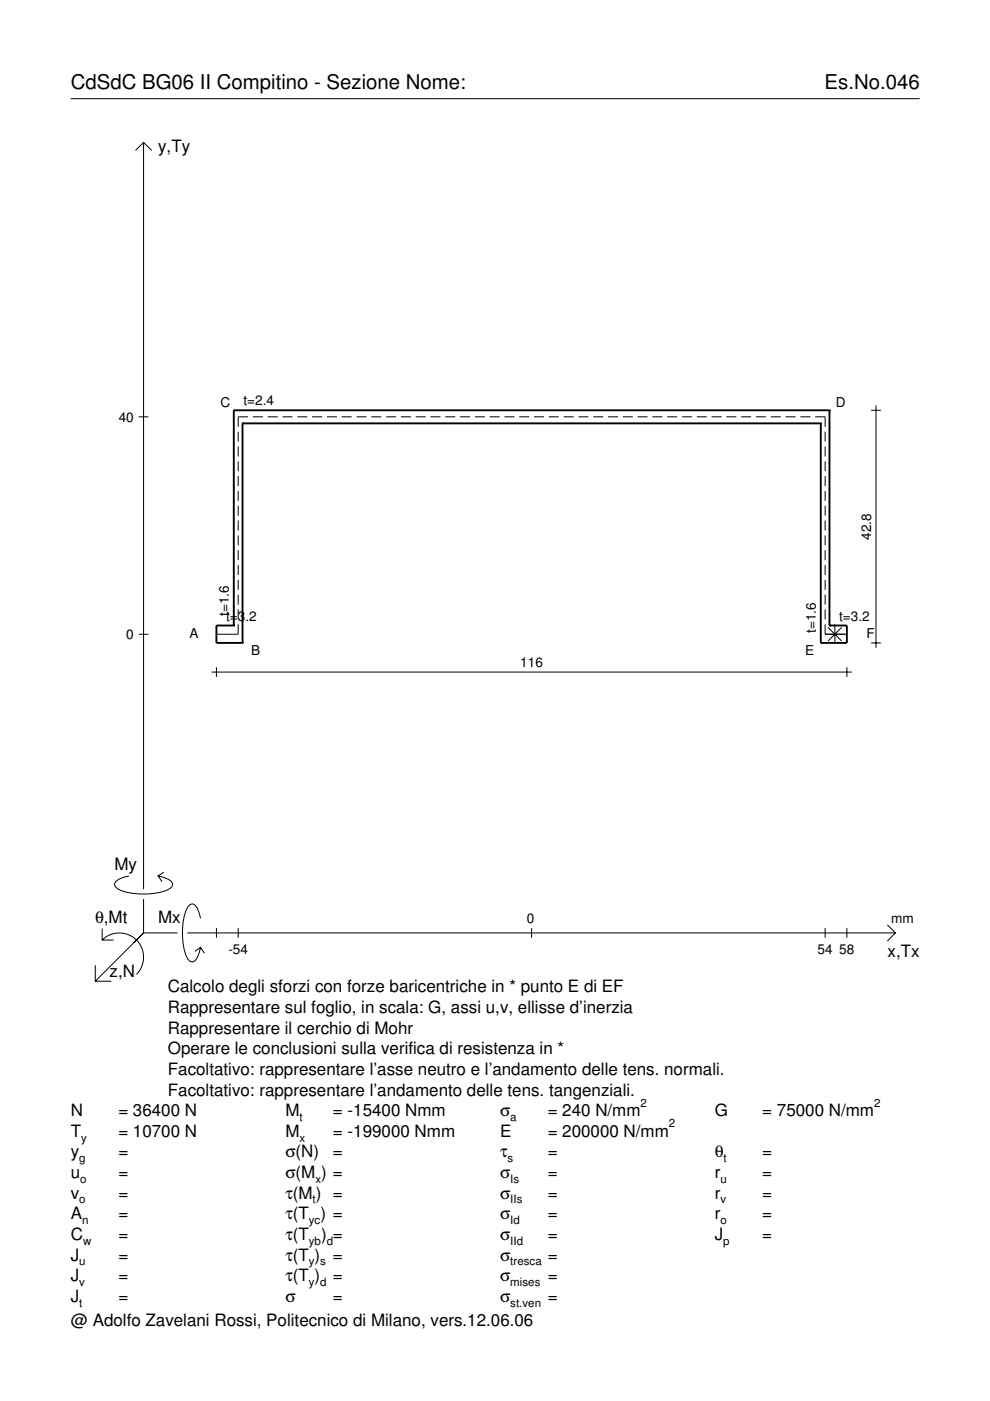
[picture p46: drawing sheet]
<svg xmlns="http://www.w3.org/2000/svg" width="210mm" height="297mm" viewBox="0 0 210 297" stroke-linecap="round" stroke-linejoin="round" font-family="sans-serif">
<defs><g id="words">
<g font-size="4.3">
<text x="15" y="18.9">CdSdC BG06 II Compitino - Sezione Nome:</text>
<text x="174.8" y="18.9">Es.No.046</text>
</g>
<g font-size="3.6">
<text x="33.5" y="32.3">y,Ty</text>
<text x="24.3" y="184.4">My</text>
<text x="20.1" y="195.7">θ,Mt</text>
<text x="33.5" y="195.7">Mx</text>
<text x="188.2" y="203">x,Tx</text>
<text x="23.2" y="207.1">z,N</text>
<text x="35.6" y="210.4">Calcolo degli sforzi con forze baricentriche in * punto E di EF</text>
<text x="35.6" y="214.8">Rappresentare sul foglio, in scala: G, assi u,v, ellisse d’inerzia</text>
<text x="35.6" y="219.2">Rappresentare il cerchio di Mohr</text>
<text x="35.6" y="223.5">Operare le conclusioni sulla verifica di resistenza in *</text>
<text x="35.6" y="227.9">Facoltativo: rappresentare l’asse neutro e l’andamento delle tens. normali.</text>
<text x="35.6" y="232.3">Facoltativo: rappresentare l’andamento delle tens. tangenziali.</text>
<text x="15" y="236.7">N</text>
<text x="25.1" y="236.7">= 36400 N</text>
<text x="60.5" y="236.7">M</text>
<text x="70.6" y="236.7">= -15400 Nmm</text>
<text x="106" y="236.7">σ</text>
<text x="116.1" y="236.7">= 240 N/mm</text>
<text x="151.5" y="236.7">G</text>
<text x="161.6" y="236.7">= 75000 N/mm</text>
<text x="15" y="241">T</text>
<text x="15" y="245.4">y</text>
<text x="25.1" y="241">= 10700 N</text>
<text x="25.1" y="245.4">=</text>
<text x="60.5" y="241">M</text>
<text x="60.5" y="245.4">σ(N)</text>
<text x="70.6" y="241">= -199000 Nmm</text>
<text x="70.6" y="245.4">=</text>
<text x="106" y="241">E</text>
<text x="106" y="245.4">τ</text>
<text x="116.1" y="241">= 200000 N/mm</text>
<text x="116.1" y="245.4">=</text>
<text x="151.5" y="245.4">θ</text>
<text x="161.6" y="245.4">=</text>
<text x="15" y="249.8">u</text>
<text x="25.1" y="249.8">=</text>
<text x="60.5" y="249.8">σ(M ) =</text>
<text x="106" y="249.8">σ</text>
<text x="116.1" y="249.8">=</text>
<text x="151.5" y="249.8">r</text>
<text x="161.6" y="249.8">=</text>
<text x="15" y="254.2">v</text>
<text x="25.1" y="254.2">=</text>
<text x="60.5" y="254.2">τ(M ) =</text>
<text x="106" y="254.2">σ</text>
<text x="116.1" y="254.2">=</text>
<text x="151.5" y="254.2">r</text>
<text x="161.6" y="254.2">=</text>
<text x="15" y="258.5">A</text>
<text x="15" y="262.9">C</text>
<text x="25.1" y="258.5">=</text>
<text x="25.1" y="262.9">=</text>
<text x="60.5" y="262.9">τ(T</text>
<text x="60.5" y="258.5">τ(T ) =</text>
<text x="68.1" y="262.9">) =</text>
<text x="106" y="258.5">σ</text>
<text x="106" y="262.9">σ</text>
<text x="116.1" y="258.5">=</text>
<text x="116.1" y="262.9">=</text>
<text x="151.5" y="258.5">r</text>
<text x="151.5" y="262.9">J</text>
<text x="161.6" y="258.5">=</text>
<text x="161.6" y="262.9">=</text>
<text x="15" y="267.3">J</text>
<text x="25.1" y="267.3">=</text>
<text x="60.5" y="267.3">τ(T )</text>
<text x="70.6" y="267.3">=</text>
<text x="106" y="267.3">σ</text>
<text x="116.1" y="267.3">=</text>
<text x="15" y="271.7">J</text>
<text x="25.1" y="271.7">=</text>
<text x="60.5" y="271.7">τ(T )</text>
<text x="70.6" y="271.7">=</text>
<text x="106" y="271.7">σ</text>
<text x="116.1" y="271.7">=</text>
<text x="15" y="281.2">@ Adolfo Zavelani Rossi, Politecnico di Milano, vers.12.06.06</text>
<text x="15" y="276">J</text>
<text x="25.1" y="276">=</text>
<text x="60.5" y="276">σ</text>
<text x="70.6" y="276">=</text>
<text x="106" y="276">σ</text>
<text x="116.1" y="276">=</text>
</g>
<g font-size="2.9">
<text x="25.2" y="89.4">40</text>
<text x="46.7" y="86.3">C</text>
<text x="51.6" y="86">t=2.4</text>
<text x="177.2" y="86.3">D</text>
<text x="184.7" y="114.5" transform="rotate(-90 184.7 114.5)">42.8</text>
<text x="47.9" y="131.6">t=3.2</text>
<text x="48.5" y="130.6" transform="rotate(-90 48.5 130.6)">t=1.6</text>
<text x="177.9" y="131.6">t=3.2</text>
<text x="26.8" y="135.5">0</text>
<text x="40.2" y="135.4">A</text>
<text x="173" y="134.3" transform="rotate(-90 173 134.3)">t=1.6</text>
<text x="183.7" y="135.4">F</text>
<text x="53.2" y="138.9">B</text>
<text x="110.3" y="141.5">116</text>
<text x="170.7" y="138.9">E</text>
<text x="111.7" y="195.7">0</text>
<text x="189" y="195.7">mm</text>
<text x="48.4" y="202.2">-54</text>
<text x="173.3" y="202.2">54</text>
<text x="178" y="202.2">58</text>
</g>
<g font-size="2.4">
<text x="63.5" y="237.7">t</text>
<text x="108.2" y="237.7">a</text>
<text x="135.8" y="234.7">2</text>
<text x="141.8" y="239">2</text>
<text x="185.3" y="234.7">2</text>
<text x="17.2" y="242">y</text>
<text x="63.5" y="242">x</text>
<text x="16.8" y="246.4">g</text>
<text x="17" y="250.8">o</text>
<text x="66.9" y="250.8">x</text>
<text x="107.6" y="246.4">s</text>
<text x="108.2" y="250.8">Is</text>
<text x="152.7" y="250.8">u</text>
<text x="153.4" y="246.4">t</text>
<text x="16.8" y="255.2">o</text>
<text x="66.3" y="255.2">t</text>
<text x="108.2" y="255.2">IIs</text>
<text x="152.7" y="255.2">v</text>
<text x="17.4" y="259.5">n</text>
<text x="17.6" y="263.9">w</text>
<text x="65.5" y="259.5">yc</text>
<text x="65.5" y="263.9">yb d</text>
<text x="108.2" y="259.5">Id</text>
<text x="108.2" y="263.9">IId</text>
<text x="152.7" y="259.5">o</text>
<text x="153.3" y="263.9">p</text>
<text x="16.8" y="268.3">u</text>
<text x="65.5" y="268.3">y s</text>
<text x="108.2" y="268.3">tresca</text>
<text x="16.8" y="272.7">v</text>
<text x="65.5" y="272.7">y d</text>
<text x="108.2" y="272.7">mises</text>
<text x="16.8" y="277">t</text>
<text x="108.2" y="277">st.ven</text>
</g>
</g></defs>
<g fill="none" stroke="#000" stroke-width=".21">
<path d="M15 20.9h180M28.7 31.9l1.7-1.7 1.8 1.7M30.4 30.2v158.3M29.4 88.4h2.1M50.5 91.5v2.1M50.5 94.7v2.1M50.5 97.8v2.1M52.6 88.4h-2.1v2.1M53.6 88.4h2.1M56.8 88.4h2.1M59.9 88.4h2.1M63 88.4h2.1"/>
<path d="M66.2 88.4h2.1M69.3 88.4h2.1M72.5 88.4h2.1M75.6 88.4h2.1M78.7 88.4h2.1M81.9 88.4h2.1M85 88.4h2.1M88.1 88.4h2.1M91.3 88.4h2.1M94.4 88.4h2.1M97.5 88.4h2.2M100.7 88.4h2.1"/>
<path d="M103.8 88.4h2.1M107 88.4h2.1M110.1 88.4h2.1M113.2 88.4h2.1M116.4 88.4h2.1M119.5 88.4h2.1M122.6 88.4h2.2M125.8 88.4h2.1M128.9 88.4h2.1M132.1 88.4h2.1M135.2 88.4h2.1M138.3 88.4h2.1"/>
<path d="M141.5 88.4h2.1M144.6 88.4h2.1M147.7 88.4h2.1M150.9 88.4h2.1M154 88.4h2.1M157.1 88.4h2.2M160.3 88.4h2.1M163.4 88.4h2.1M166.6 88.4h2.1M169.7 88.4h2.1M172.8 88.4h2.1v2.1M174.9 91.5v2.1"/>
<path d="M174.9 94.7v2.1M174.9 97.8v2.1M184.7 87h2.1M185.7 86v51.3M50.5 100.9v2.2M50.5 104.1v2.1M50.5 107.2v2.1M50.5 110.4v2.1M50.5 113.5v2.1M50.5 116.7v2.1M50.5 119.8v2.1M174.9 100.9v2.2"/>
<path d="M174.9 104.1v2.1M174.9 107.2v2.1M174.9 110.4v2.1M174.9 113.5v2.1M174.9 116.7v2.1M174.9 119.8v2.1M29.4 134.5h2.1M50.5 132.4v2.1h-4.6M50.5 122.9v2.1M50.5 126.1v2.1M50.5 129.2v2.1M174.9 132.4v2.1h4.7"/>
<path d="M174.9 122.9v2.1M174.9 126.1v2.1M174.9 129.2v2.1M175.5 133l3 2.9M177 132.4v4.1M178.5 133l-3 2.9M184.7 136.3h2.1M44.9 142.5h135.7M45.9 141.5v2M179.6 141.5v2M21.7 199.3a5.1 5.1 0 0 1 7.2 0 5.1 5.1 0 0 1 0 7.3M21.7 196.9v2.4h2.4"/>
<path d="M27.3 185.7a3.6 3.6 0 0 0-3 1.7l.1 .5a5.6 5.6 0 0 0 3.8 1.5 13.4 13.4 0 0 0 7.8-1l.5-.5 .1-.5a3.6 3.6 0 0 0-3.1-1.7l.8 1.2M30.4 190.6v7.2M30.4 197.8l-10.2 10.2M30.4 197.8h7.2M34.7 184.9l-1.2 .8M39.7 197.8h150.1M42.5 194.7a3.6 3.6 0 0 0-1.7-3.1l-.5 .2a5.7 5.7 0 0 0-1.5 3.7 13.3 13.3 0 0 0 1 7.9l.5 .5 .5 .1a3.6 3.6 0 0 0 1.7-3.1l-1.2 .8M45.9 196.8v2M50.5 196.8v2M112.7 196.8v2M174.9 196.8v2M179.6 196.8v2"/>
<path d="M188.1 196.1l1.7 1.7-1.7 1.7M20.2 204.7v3.3h3.4M42.5 200.9l.8 1.2"/>
</g>
<g fill="none" stroke="#000" stroke-width=".4">
<path d="M49.6 87h.1M49.6 87v45.6M49.6 87h126.3M51.4 89.8h.1M51.4 89.8v46.5M51.4 89.8h122.6M174 89.8h.1M174 89.8v46.5M175.9 87h.1M175.9 87v45.6M49.6 132.6h.1M49.6 132.6h-3.7v3.7h5.5"/>
<path d="M51.4 136.3h.1M174 136.3h.1M175.9 132.6h.1M175.9 132.6h3.7v3.7h-5.6"/>
</g>
<use href="#words"/>
</svg>
